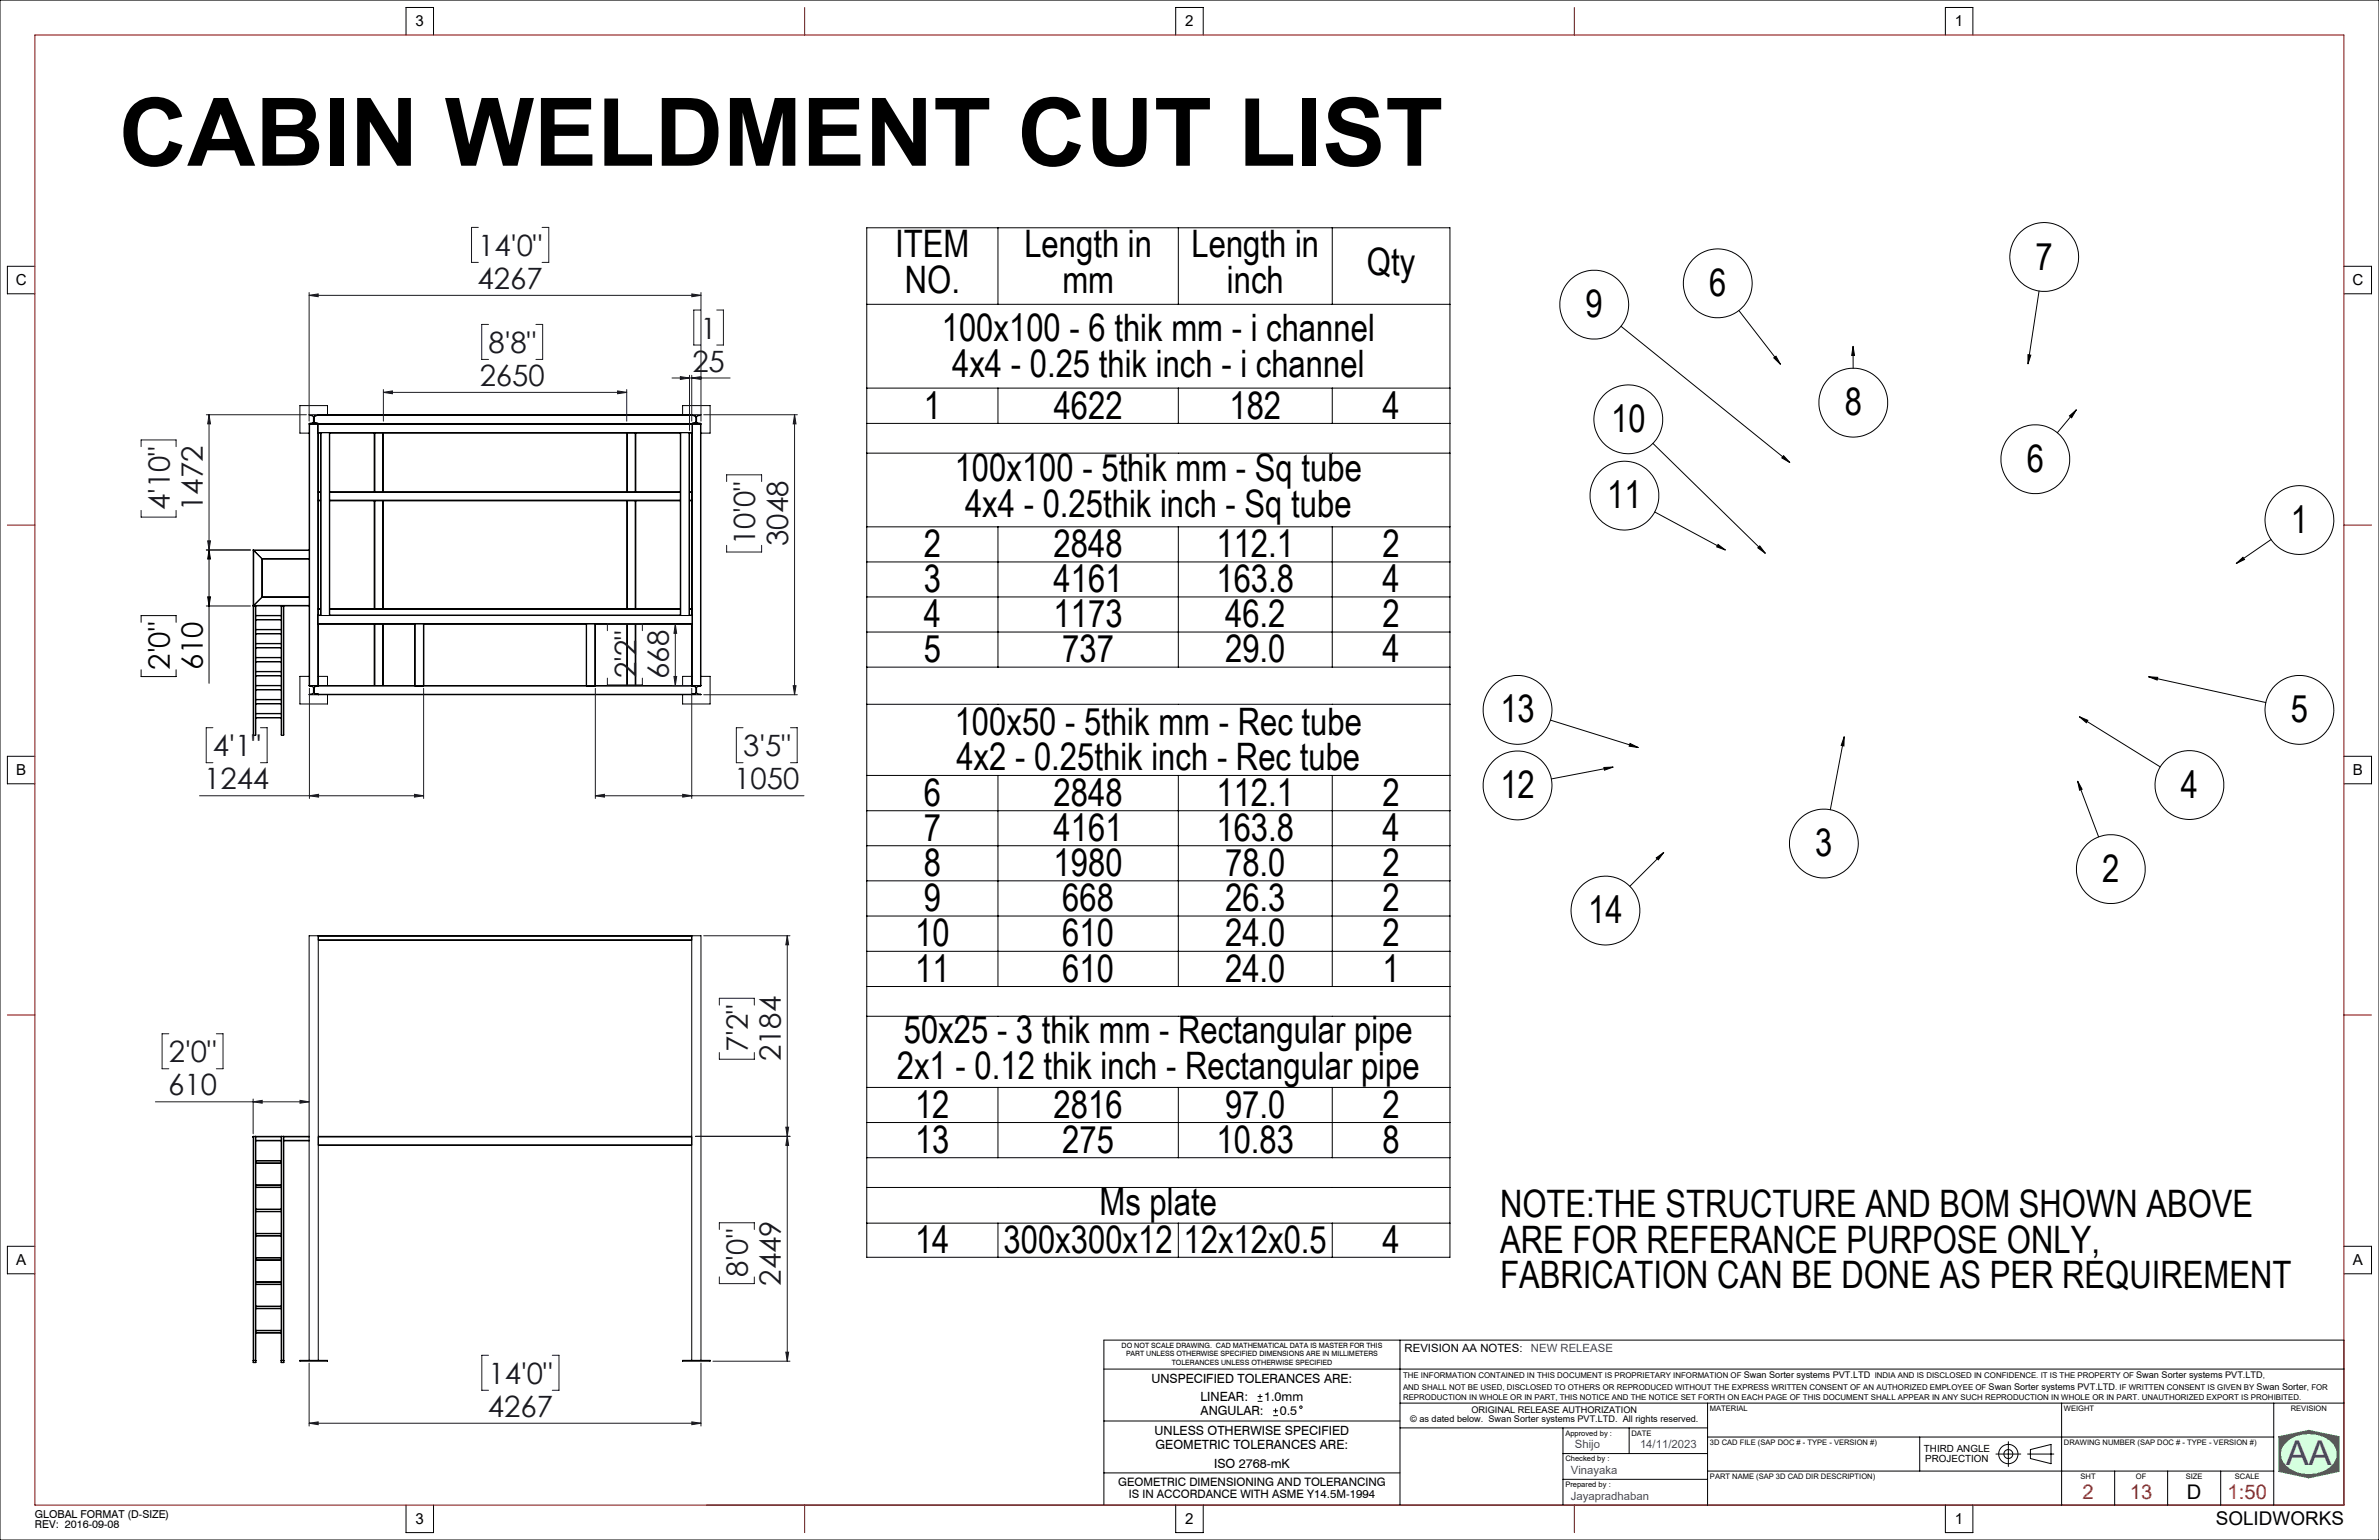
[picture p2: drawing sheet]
<svg xmlns="http://www.w3.org/2000/svg" width="864mm" height="559mm" viewBox="0 0 864 559" stroke-linecap="round" stroke-linejoin="round" font-family="sans-serif">
<defs><g id="words">
<text font-size="34.3" x="43.2" y="60.1">CABIN WELDMENT CUT LIST</text>
<g font-size="13.7">
<text x="325" y="93.4">ITEM</text>
<text x="371.9" y="93.4">Length in</text>
<text x="432.5" y="93.4">Length in</text>
<text x="496.2" y="99.9">Qty</text>
<text x="739" y="97.8">7</text>
<text x="328.5" y="106.3">NO.</text>
<text x="385.6" y="106.3">mm</text>
<text x="445.4" y="106.3">inch</text>
<text x="620.5" y="107.4">6</text>
<text x="575.6" y="115.1">9</text>
<text x="341.9" y="123.8">100x100 - 6 thik mm - i channel</text>
<text x="345.6" y="136.7">4x4 - 0.25 thik inch - i channel</text>
<text x="335.3" y="151.9">1</text>
<text x="382.5" y="151.9">4622</text>
<text x="446.3" y="151.9">182</text>
<text x="501.9" y="151.9">4</text>
<text x="669.7" y="150.7">8</text>
<text x="584.8" y="156.7">10</text>
<text x="735.7" y="171.2">6</text>
<text x="346.6" y="174.7">100x100 - 5thik mm - Sq tube</text>
<text x="583.4" y="184.4">11</text>
<text x="350.3" y="187.6">4x4 - 0.25thik inch - Sq tube</text>
<text x="831.6" y="193.3">1</text>
<text x="335.3" y="202.1">2</text>
<text x="382.5" y="202.1">2848</text>
<text x="441.6" y="202.1">112.1</text>
<text x="501.8" y="202.1">2</text>
<text x="335.3" y="214.9">3</text>
<text x="382.5" y="214.9">4161</text>
<text x="441.6" y="214.9">163.8</text>
<text x="501.8" y="214.9">4</text>
<text x="335.3" y="227.6">4</text>
<text x="382.5" y="227.6">1173</text>
<text x="444.7" y="227.6">46.2</text>
<text x="501.8" y="227.6">2</text>
<text x="335.3" y="240.3">5</text>
<text x="385.6" y="240.3">737</text>
<text x="444.7" y="240.3">29.0</text>
<text x="501.8" y="240.3">4</text>
<text x="544.6" y="262.1">13</text>
<text x="831.6" y="262.1">5</text>
<text x="346.6" y="266.7">100x50 - 5thik mm - Rec tube</text>
<text x="347.2" y="279.5">4x2 - 0.25thik inch - Rec tube</text>
<text x="335.3" y="292.4">6</text>
<text x="382.5" y="292.4">2848</text>
<text x="441.6" y="292.4">112.1</text>
<text x="501.8" y="292.4">2</text>
<text x="544.6" y="289.6">12</text>
<text x="791.7" y="289.4">4</text>
<text x="335.3" y="305.2">7</text>
<text x="382.5" y="305.2">4161</text>
<text x="441.6" y="305.2">163.8</text>
<text x="501.8" y="305.2">4</text>
<text x="659" y="310.6">3</text>
<text x="335.3" y="317.9">8</text>
<text x="382.5" y="317.9">1980</text>
<text x="444.7" y="317.9">78.0</text>
<text x="501.8" y="317.9">2</text>
<text x="763.2" y="319.9">2</text>
<text x="335.3" y="330.7">9</text>
<text x="385.6" y="330.7">668</text>
<text x="444.7" y="330.7">26.3</text>
<text x="501.8" y="330.7">2</text>
<text x="576.6" y="335">14</text>
<text x="332.2" y="343.4">10</text>
<text x="385.6" y="343.4">610</text>
<text x="444.7" y="343.4">24.0</text>
<text x="501.8" y="343.4">2</text>
<text x="332.2" y="356.2">11</text>
<text x="385.6" y="356.2">610</text>
<text x="444.7" y="356.2">24.0</text>
<text x="501.8" y="356.2">1</text>
<text x="328.1" y="378.6">50x25 - 3 thik mm - Rectangular pipe</text>
<text x="325.6" y="391.5">2x1 - 0.12 thik inch - Rectangular pipe</text>
<text x="332.2" y="405.6">12</text>
<text x="382.5" y="405.6">2816</text>
<text x="444.7" y="405.6">97.0</text>
<text x="501.8" y="405.6">2</text>
<text x="332.2" y="418.4">13</text>
<text x="385.6" y="418.4">275</text>
<text x="441.6" y="418.4">10.83</text>
<text x="501.8" y="418.4">8</text>
<text x="399.2" y="440.7">Ms plate</text>
<text x="544.6" y="441.6">NOTE:THE STRUCTURE AND BOM SHOWN ABOVE</text>
<text x="332.2" y="454.7">14</text>
<text x="364.3" y="454.7">300x300x12</text>
<text x="429.7" y="454.7">12x12x0.5</text>
<text x="501.8" y="454.7">4</text>
<text x="544.6" y="454.5">ARE FOR REFERANCE PURPOSE ONLY,</text>
<text x="544.6" y="467.4">FABRICATION CAN BE DONE AS PER REQUIREMENT</text>
</g>
<text font-size="12.4" fill="#00f" x="829.9" y="531.7">AA</text>
<g font-size="10.7" fill="#191924">
<text x="173.6" y="92.9">14'0&quot;</text>
<text x="173.4" y="104.8">4267</text>
<text x="254.3" y="122.9">1</text>
<text x="177.3" y="128.1">8'8&quot;</text>
<text x="251.3" y="134.8">25</text>
<text x="174.1" y="140">2650</text>
<text x="61.6" y="185.2" transform="rotate(-90 61.6 185.2)">4'10&quot;</text>
<text x="73.6" y="185.4" transform="rotate(-90 73.6 185.4)">1472</text>
<text x="274.2" y="197.9" transform="rotate(-90 274.2 197.9)">10'0&quot;</text>
<text x="286.1" y="198.1" transform="rotate(-90 286.1 198.1)">3048</text>
<text x="230.9" y="246.1" transform="rotate(-90 230.9 246.1)">2'2&quot;</text>
<text x="242.8" y="246.3" transform="rotate(-90 242.8 246.3)">668</text>
<text x="77.3" y="274.4">4'1&quot;</text>
<text x="269.7" y="274.4">3'5&quot;</text>
<text x="74.1" y="286.4">1244</text>
<text x="266.5" y="286.4">1050</text>
<text x="271.5" y="381.9" transform="rotate(-90 271.5 381.9)">7'2&quot;</text>
<text x="61.3" y="385.5">2'0&quot;</text>
<text x="283.5" y="385.1" transform="rotate(-90 283.5 385.1)">2184</text>
<text x="61" y="397.5">610</text>
<text x="271.5" y="463.3" transform="rotate(-90 271.5 463.3)">8'0&quot;</text>
<text x="283.5" y="466.5" transform="rotate(-90 283.5 466.5)">2449</text>
<text x="177.4" y="502.1">14'0&quot;</text>
<text x="177.1" y="514.1">4267</text>
</g>
<g font-size="10.7">
<text x="61.6" y="243" transform="rotate(-90 61.6 243)">2'0&quot;</text>
<text x="73.6" y="243.3" transform="rotate(-90 73.6 243.3)">610</text>
</g>
<g font-size="7.3" fill="#f00">
<text x="756" y="543.9">2</text>
<text x="773.2" y="543.9">13</text>
<text x="808.6" y="543.9">1:50</text>
</g>
<text font-size="7.3" x="793.9" y="543.9">D</text>
<text font-size="6.9" x="804.3" y="553.3">SOLIDWORKS</text>
<g font-size="5.5">
<text x="150.9" y="9.5">3</text>
<text x="430.3" y="9.5">2</text>
<text x="709.7" y="9.5">1</text>
<text x="5.7" y="103.4">C</text>
<text x="853.9" y="103.4">C</text>
<text x="5.9" y="281.2">B</text>
<text x="854.1" y="281.2">B</text>
<text x="5.9" y="459">A</text>
<text x="854.1" y="459">A</text>
<text x="150.9" y="552.9">3</text>
<text x="430.3" y="552.9">2</text>
<text x="709.7" y="552.9">1</text>
</g>
<g font-size="4.6">
<text x="418" y="501.9">UNSPECIFIED TOLERANCES ARE:</text>
<text x="435.8" y="508.4">LINEAR:</text>
<text x="458.9" y="508.4">1.0mm</text>
<text x="435.8" y="513.6">ANGULAR:</text>
<text x="464.6" y="513.6">0.5</text>
<text x="419.1" y="520.7">UNLESS OTHERWISE SPECIFIED</text>
<text x="419.5" y="525.7">GEOMETRIC TOLERANCES ARE:</text>
<text x="440.8" y="532.5">ISO 2768-mK</text>
</g>
<g font-size="4.2">
<text x="406" y="539">GEOMETRIC DIMENSIONING AND TOLERANCING</text>
<text x="409.7" y="543.7">IS IN ACCORDANCE WITH ASME Y14.5M-1994</text>
</g>
<text font-size="4.1" x="509.9" y="490.5">REVISION AA NOTES:</text>
<g font-size="4.1" fill="#00f">
<text x="555.7" y="490.5">NEW RELEASE</text>
<text x="571.7" y="525.6">Shijo</text>
<text x="595.3" y="525.6">14/11/2023</text>
<text x="570.2" y="534.9">Vinayaka</text>
<text x="570.2" y="544.3">Jayapradhaban</text>
</g>
<g font-size="3.9">
<text x="12.7" y="550.7">GLOBAL FORMAT (D-SIZE)</text>
<text x="12.7" y="554.6">REV: 2016-09-08</text>
</g>
<g font-size="3.6">
<text x="698.4" y="527">THIRD ANGLE</text>
<text x="698.9" y="530.3">PROJECTION</text>
</g>
<g font-size="3.3">
<text x="633" y="500.2">Swan Sorter systems PVT.LTD</text>
<text x="775.5" y="500.2">Swan Sorter systems PVT.LTD</text>
<text x="721.9" y="504.3">Swan Sorter systems PVT.LTD</text>
<text x="819.2" y="504.3">Swan Sorter</text>
<text x="511.9" y="515.8">© as dated below. Swan Sorter systems PVT.LTD. All rights reserved.</text>
<text x="534.2" y="512.7">ORIGINAL RELEASE AUTHORIZATION</text>
</g>
<g font-size="2.9">
<text x="509.3" y="500.2">THE INFORMATION CONTAINED IN THIS DOCUMENT IS PROPRIETARY INFORMATION OF</text>
<text x="680.5" y="500.2">INDIA AND IS DISCLOSED IN CONFIDENCE. IT IS THE PROPERTY OF</text>
<text x="821.4" y="500.2">,</text>
<text x="509.3" y="508.1">REPRODUCTION IN WHOLE OR IN PART, THIS NOTICE AND THE NOTICE SET FORTH ON EACH PAGE OF THIS DOCUMENT SHALL APPEAR IN ANY SUCH REPRODUCTION IN WHOLE OR IN PART. UNAUTHORIZED EXPORT IS PROHIBITED.</text>
<text x="509.3" y="504.3">AND SHALL NOT BE USED, DISCLOSED TO OTHERS OR REPRODUCED WITHOUT THE EXPRESS WRITTEN CONSENT OF AN AUTHORIZED EMPLOYEE OF</text>
<text x="767.8" y="504.3">. IF WRITTEN CONSENT IS GIVEN BY</text>
<text x="837.5" y="504.3">, FOR</text>
</g>
<g font-size="2.7">
<text x="620.7" y="511.9">MATERIAL</text>
<text x="749.2" y="511.9">WEIGHT</text>
<text x="831.6" y="511.9">REVISION</text>
<text x="568.2" y="520.9">Approved by :</text>
<text x="592.2" y="520.9">DATE</text>
<text x="620.7" y="524.2">3D CAD FILE (SAP DOC # - TYPE - VERSION #)</text>
<text x="749.2" y="524.2">DRAWING NUMBER (SAP DOC # - TYPE - VERSION #)</text>
<text x="568.2" y="530.2">Checked by :</text>
<text x="568.2" y="539.6">Prepared by :</text>
<text x="620.7" y="536.6">PART NAME (SAP 3D CAD DIR DESCRIPTION)</text>
<text x="755.3" y="536.6">SHT</text>
<text x="775.4" y="536.6">OF</text>
<text x="793.5" y="536.6">SIZE</text>
<text x="811.3" y="536.6">SCALE</text>
</g>
<g font-size="2.6">
<text x="407.1" y="489.1">DO NOT SCALE DRAWING. CAD MATHEMATICAL DATA IS MASTER FOR THIS</text>
<text x="408.8" y="492.1">PART UNLESS OTHERWISE SPECIFIED DIMENSIONS ARE IN MILLIMETERS</text>
<text x="425.3" y="495.1">TOLERANCES UNLESS OTHERWISE SPECIFIED</text>
</g>
</g></defs>
<g fill="none" stroke="#000" stroke-width=".36">
<path d="M112.2 153.8v95.1l1.6 .5-.1 2.2-1.5 .5h142.3l-1.6-.7 .1-2.1 1.5-.5v-95M112.2 153.8l1.6-.6-.1-2.1-1.5-.6h142.3l-1.6 .7v2l1.6 .6M112.2 153.8h142.3M112.4 153.8v95M114 153l.3 .4M114 151.3v1.7M114.3 153.4l1.2 .4M114.3 150.9l-.3 .4M114.3 153.4l1.2 .2M115.4 153.8v95M115.5 150.5v.2M115.5 153.7v.1"/>
<path d="M115.5 153.8l-.1 .2h135.9l-.2-.2M115.5 157.2l-.1-.2h135.9l-.2 .2M115.5 150.5l-1.2 .4M115.5 150.5h.1M115.5 150.7l-1.2 .2M115.5 153.6v.1M115.5 153.8h.1M115.5 157.2v66M115.5 157.2h.9M115.5 150.7h135.6M115.5 153.7h135.6M116.4 157.2l.2-.2v66.3l-.2-.1"/>
<path d="M116.4 157.2v66M118.9 150.5v-3.3h-10v10h3.3M119.7 157.2l-.1-.2v66.3l.1-.1M119.7 157.2h127.2M119.7 157.2v66M135.8 157.2v21.2M136.1 157.2v21.2M138.9 157.2v21.2M139.2 157.2v21.2M227.5 157.2v21.2M227.8 157.2v21.2M230.6 157.2v21.2"/>
<path d="M230.8 157.2v21.2M246.9 157.2l.2-.2v66.3l-.2-.1M246.9 157.2v66M247.8 150.5v-3.3h10v10h-3.3M250.3 157.2l-.2-.2v66.3l.2-.1M250.3 157.2h.8M250.3 157.2v66M251.1 150.5v.2M251.1 153.7v.1M251.1 150.5l1.2 .4M251.1 150.5h.1M251.1 150.7l1.2 .2"/>
<path d="M251.1 153.6v.1M251.1 153.8h.1M251.1 157.2v66M251.3 153.8v95M252.3 153.4l-1.2 .4M252.3 150.9l.4 .4M252.3 153.4l-1.2 .2M252.7 153l-.4 .4M252.7 151.3v1.7M254.3 153.8v95M115.5 178.4h.9M115.5 178.7h.9"/>
<path d="M119.7 178.4h16.1M119.7 178.7h127.2M135.8 178.4h.3M136.1 178.4h2.8M138.9 178.4h.3M139.2 178.4h88.3M227.5 178.4h.3M227.8 178.4h2.8M230.6 178.4h.2M230.8 178.4h16.1M250.3 178.4h.8M250.3 178.7h.8"/>
<path d="M91.9 199.6l.2 67.2M91.9 199.6l.2 .1M91.9 199.6h20.3M92.1 199.7v20M92.1 199.7h20.1M92.1 199.7l2.9 3M115.5 181.8h.9M115.5 181.5h.9M119.7 181.8h16.1M119.7 181.5h127.2M135.8 181.8h.3M135.8 181.8v39"/>
<path d="M136.1 181.8h2.8M136.1 181.8v39M138.9 181.8h.3M138.9 181.8v39M139.2 181.8h88.3M139.2 181.8v39M227.5 181.8h.3M227.5 181.8v39M227.8 181.8h2.8M227.8 181.8v39M230.6 181.8h.2M230.6 181.8v39"/>
<path d="M230.8 181.8h16.1M230.8 181.8v39M250.3 181.8h.8M250.3 181.5h.8M91.9 219.7l.2 .2M91.9 219.9h.1M92.1 219.8h.1M92.1 219.9v46.9M92.1 219.9h.6M92.1 219.8h.6M92.1 219.7l-.1 .1M92.1 219.7h20.1"/>
<path d="M92.7 219.9v46.9M92.9 219.8l-.2 .1M95 202.7l.2 .2M95 202.7h17.2M95 202.7v14M95 216.7l-2.9 3M95 216.7h17.2M95.2 216.5l-.2 .2M95.2 202.9h17M95.2 202.9v13.6M95.2 216.5h17M102.1 219.8l.1 .1"/>
<path d="M102.2 219.8h.1M102.2 219.9v46.9M102.2 219.9h.7M102.2 219.8h.7M102.9 219.9v46.9M103 219.8l-.1 .1M112.2 219.9h-9.2l-.1 46.9M92.9 224.8v.2M92.9 229.9v.1M92.9 234.9v.2M92.9 224.8v-4.9h9.2v4.9M92.9 225v4.9"/>
<path d="M92.9 230v4.9M92.9 235.1v4.9M92.9 224.8h9.2M92.9 223.4h9.2M92.9 223.3h9.2M92.9 225h9.2M92.9 228.5h9.2M92.9 228.4h9.2M92.9 229.9h9.2M92.9 230h9.2M92.9 234.9h9.2M92.9 233.6h9.2"/>
<path d="M92.9 233.5h9.2M92.9 235.1h9.2M92.9 238.7h9.2M92.9 238.5h9.2M102.1 224.8v.2M102.1 229.9v.1M102.1 234.9v.2M102.1 225v4.9M102.1 230v4.9M102.1 235.1v4.9M115.5 223.2l-.1 .1h135.9l-.2-.1M115.5 226.5l-.1-.2h135.9l-.2 .2"/>
<path d="M115.5 226.5v22.3M115.5 223.2h.9M115.5 226.5h35M115.5 220.8h.9M115.5 221.1h.9M119.7 223.2h127.2M119.7 220.8h16.1M119.7 221.1h127.2M135.8 220.8h.3M135.8 226.5v22.3M136.1 220.8h2.8M136.1 226.5v22.3"/>
<path d="M138.9 220.8h.3M138.9 226.5v22.3M139.2 220.8h88.3M139.2 226.5v22.3M150.5 226.5l.2-.2v22.6l-.2-.1M150.5 226.5v22.3M153.9 226.5l-.2-.2v22.6l.2-.1M153.9 226.5h58.9M153.9 226.5v22.3M212.8 226.5l.1-.2v22.6l-.1-.1M212.8 226.5v22.3M216.1 226.5l-.2-.2v22.6l.2-.1"/>
<path d="M216.1 226.5h35M216.1 226.5v22.3M227.5 220.8h.3M227.5 226.5v22.3M227.8 220.8h2.8M227.8 226.5v22.3M230.6 220.8h.2M230.6 226.5v22.3M230.8 220.8h16.1M230.8 226.5v22.3M250.3 223.2h.8M250.3 220.8h.8"/>
<path d="M250.3 221.1h.8M251.1 226.5v22.3M92.9 240v.2M92.9 245.1v.2M92.9 250.2v.2M92.9 255.3v.1M92.9 240.2v4.9M92.9 245.3v4.9M92.9 250.4v4.9M92.9 255.4v4.9M92.9 255.4h9.2M92.9 240h9.2"/>
<path d="M92.9 240.2h9.2M92.9 243.8h9.2M92.9 243.6h9.2M92.9 245.1h9.2M92.9 245.3h9.2M92.9 250.2h9.2M92.9 248.8h9.2M92.9 250.4h9.2M92.9 248.7h9.2M92.9 255.3h9.2M92.9 253.9h9.2M92.9 253.8h9.2"/>
<path d="M92.9 259h9.2M92.9 258.9h9.2M102.1 240v.2M102.1 245.1v.2M102.1 250.2v.2M102.1 255.3v.1M102.1 240.2v4.9M102.1 245.3v4.9M102.1 250.4v4.9M102.1 255.4v4.9M112.2 245.4h-3.3v10h10v-3.3M112.2 248.8h38.3"/>
<path d="M114 251.3l.3 .4M114 249.6v1.7M114.3 249.2l-.3 .4M114.3 251.7l1.2 .4M114.3 251.7l1.2 .2M115.5 251.9v.2M115.5 248.8v.1M115.5 248.8l-1.2 .4M115.5 245.4h3.4v3.4M115.5 248.9v.1M115.5 252.1h.1M115.5 251.9h135.6"/>
<path d="M115.5 249l-1.2 .2M115.5 248.9h135.6M153.9 248.8h58.9M216.1 248.8h38.4M251.1 251.9v.2M251.1 248.8v.1M251.1 248.8l1.2 .4M251.1 245.4h-3.3v3.4M251.1 248.9v.1M251.1 252.1h.1M251.1 249l1.2 .2M252.3 251.7l-1.2 .4"/>
<path d="M252.3 249.2l.4 .4M252.3 251.7l-1.2 .2M252.7 251.3l-.4 .4M252.7 249.6v1.7M254.5 245.4h3.3v10h-10v-3.3M92.1 266.8h.6M92.9 260.3v.2M92.9 260.5l-.2 6.3M92.9 260.5h9.2M92.9 260.3h9.2M102.1 260.3v.2M102.1 260.5l.1 6.3"/>
<path d="M102.2 266.8h.7M115.5 339.5v154.1M115.5 339.7h135.6M251.1 339.5v154.1M115.5 341h135.6M115.5 341.2h135.6M91.9 412.5h.1M91.9 412.4v81.9M91.9 412.4v.1M92.1 412.3l-.2 .1M92.1 412.3h20.1M92.1 412.3v82.1"/>
<path d="M92.9 412.4l-.2 82M92.9 412.7v8.4M92.9 414h9.2M92.9 412.5h9.2M92.9 413.8h9.2M102.1 412.7v8.4M102.1 412.4l.1 82M103 412.4l-.1 82M103 412.7v81.6M103 414h9.2M103 412.5h9.2M103 413.8h9.2"/>
<path d="M115.5 412.3h135.6M115.5 415.4h135.6M115.5 412.6h135.6M115.5 415.6h135.6M92.9 421.1v.2M92.9 429.9v.2M92.9 438.7v.2M92.9 422.1h9.2M92.9 422h9.2M92.9 421.3h9.2M92.9 421.1h9.2M92.9 421.3v8.6"/>
<path d="M92.9 430.1v8.6M92.9 438.9v8.6M92.9 430.1h9.2M92.9 429.9h9.2M92.9 430.9h9.2M92.9 430.7h9.2M92.9 438.9h9.2M92.9 438.7h9.2M92.9 439.6h9.2M92.9 439.7h9.2M102.1 421.1v.2M102.1 429.9v.2"/>
<path d="M102.1 438.7v.2M102.1 421.3v8.6M102.1 430.1v8.6M102.1 438.9v8.6M92.9 447.5v.2M92.9 456.3v.2M92.9 447.7v8.6M92.9 456.5v8.6M92.9 448.3h9.2M92.9 447.7h9.2M92.9 447.5h9.2M92.9 448.5h9.2"/>
<path d="M92.9 456.5h9.2M92.9 456.3h9.2M92.9 457.1h9.2M92.9 457.3h9.2M102.1 447.5v.2M102.1 456.3v.2M102.1 447.7v8.6M102.1 456.5v8.6M92.9 465.1v.2M92.9 473.9v.2M92.9 465.3v8.6M92.9 474.1v8.6"/>
<path d="M92.9 465.3h9.2M92.9 465.1h9.2M92.9 466.1h9.2M92.9 465.9h9.2M92.9 474.1h9.2M92.9 473.9h9.2M92.9 474.7h9.2M92.9 474.9h9.2M102.1 465.1v.2M102.1 473.9v.2M102.1 465.3v8.6M102.1 474.1v8.6"/>
<path d="M91.9 494.3l.2 .2M91.9 493.7l.2-.1zM92 494.3l.1 .1M92.1 493.6h.6M92.1 494.4h.6M92.7 493.6l.2 .1M92.7 493.6v.8M92.9 482.7v.2M92.9 482.9l-.2 11.6M92.9 483.6h9.2M92.9 482.9h9.2M92.9 483.7h9.2"/>
<path d="M92.9 482.7h9.2M102.1 482.7v.2M102.1 494.3l.1 .2M102.1 482.9v11.4M102.2 493.6h.1M102.1 494.3l.1 .1M102.2 493.6h.7M102.2 494.4h.7M102.9 493.6h.1M103 494.3l-.1 .1M103 494.3l-.1 .2M108.9 493.6h10v.3h-10z"/>
<path d="M112.2 493.6v-154.1h142.3v154.1M247.8 493.6h10v.3h-10z"/>
</g>
<path d="M827.2 521.3l10.9-2.3 11 2.3v12.6l-11 2.4-10.9-2.4zM829.9 523.5a12.5 12.5 0 0 1 17 .6 6 6 0 0 1-2.9 9.4 12.4 12.4 0 0 1-14.9-2.7 5.5 5.5 0 0 1 .8-7.3z" fill="none" stroke="#00e138" stroke-width=".36"/>
<path d="M827.2 521.3v12.6l10.9 2.4 11-2.4v-12.6l-11-2.3zM830.1 523.3a12.6 12.6 0 0 1 16.9 .9 6 6 0 0 1-2.6 9.1 12.4 12.4 0 0 1-15.3-2.5 5.6 5.6 0 0 1 1-7.5z" fill-rule="evenodd" fill="#0c3"/>
<path d="M830.1 523.3a12.6 12.6 0 0 1 16.9 .9 6 6 0 0 1-2.6 9.1 12.4 12.4 0 0 1-15.3-2.5 5.6 5.6 0 0 1 1-7.5z" fill-rule="evenodd" fill="#d5ffdf"/>
<g fill="none" stroke="#000" stroke-width=".36">
<path d="M0 0h863.6v558.8h-863.6zM147.4 12.7v-10h10v10M426.8 12.7v-10h10v10M706.2 12.7v-10h10v10M12.7 96.6h-10v10h10M314.6 82.7h211.7v373.5h-211.7zM362.3 82.7v27.7M427.7 82.7v27.7M483.6 82.7v27.7M850.9 96.6h10v10h-10M314.6 110.4h211.7M588.4 118.4l61.3 49.4"/>
<path d="M631.2 112.7l15.1 19.5M740.2 105.6l-4 26.4M643.9 129.9l.8-.6 1.6 2.9zM672.7 125.7v7.9M672.7 125.7l.5 3.3h-1zM736.2 128.7l1 .2-1 3.1zM314.6 140.8h211.7M314.6 153.6h211.7M362.3 140.8v12.8M427.7 140.8v12.8M483.6 140.8v12.8M751.2 150.9l2.5-2.2-1.7 2.9z"/>
<path d="M753.7 148.7l-6.9 8.3M314.6 164.4h211.7M600 160.9l40.8 39.9M647.5 165.3l2.2 2.5-2.9-1.6zM74.9 199.6h16M75.9 199.6v48.3M75.9 199.6l.5 3.2h-1zM314.6 191.2h211.7M362.3 191.2v50.9M427.7 191.2v50.9M483.6 191.2v50.9M600.7 185.8l25.6 13.8"/>
<path d="M623.7 197.6l2.6 2-3.1-1.2zM638.1 198.8l.7-.7 2 2.7zM824.4 195.8l-12.6 8.7M74.9 219.9h16M75.4 216.6h1l-.5 3.3zM314.6 203.9h211.7M314.6 216.6h211.7M811.8 204.5l2.4-2.3 .6 .8zM51.2 225.8v-2.4h12.7v2.4M314.6 229.3h211.7M51.2 243v2.5h12.7v-2.5M314.6 242.1h211.7"/>
<path d="M314.6 255.6h211.7M780 245.6l42.5 9.3M780 245.6l3.3 .2-.2 1zM12.7 274.4h-10v10h10M562.8 261.3l31.9 10M582.2 278.5l3.4-.2-3.2 1.2zM585.6 278.3l-22.5 4.3M591.7 269.8l3 1.5-3.3-.5zM669.5 267.3l-5.1 26.5M669.5 267.3l-.1 3.4-1-.2zM754.8 260.1l29.4 18.2M754.8 260.1l3.1 1.3-.5 .9z"/>
<path d="M850.9 274.4h10v10h-10M314.6 281.4h211.7M314.6 294.2h211.7M362.3 281.4v76.6M427.7 281.4v76.6M483.6 281.4v76.6M754.2 283.5l7.6 20.2M754.2 283.5l1.6 2.9-.9 .3zM314.6 306.9h211.7M314.6 319.6h211.7M601.2 311.3l2.8-2-2 2.7zM604 309.3l-12.4 12.3"/>
<path d="M314.6 332.4h211.7M314.6 345.2h211.7M314.6 358h211.7M314.6 368.8h211.7M314.6 394.6h211.7M362.3 394.6v25.5M427.7 394.6v25.5M483.6 394.6v25.5M314.6 407.3h211.7M314.6 420.1h211.7M314.6 430.9h211.7M12.7 452.2h-10v10h10"/>
<path d="M314.6 443.8h211.7M362.3 443.8v12.4M427.7 443.8v12.4M483.6 443.8v12.4M850.9 452.2h10v10h-10M400.7 496.8h450.2M508.2 486.3v59.8M400.7 515.6h107.5M456.5 508.5h1.8M456.5 506.7h1.8M457.4 505.8v1.8M462.2 513.7h1.7"/>
<path d="M462.2 511.9h1.7M463.1 511v1.8M508.2 509.1h342.7M508.2 518.1h111.7M567.4 518.1v28M591.4 518.1v9.3M619.9 509.1v37M748.4 509.1v37M825.4 509.1v37M400.7 534.5h107.5M567.4 527.4h52.5M567.4 536.8h52.5"/>
<path d="M619.9 521.4h205.5M619.9 533.8h205.5M696.9 521.4v12.4M724.5 527.6h9.1M729.1 523.1v9M736 527.6h9.6M737.1 526l7.4-1.9v7l-7.4-1.9zM767.6 533.8v12.3M786.9 533.8v12.3M806.1 533.8v12.3M147.4 546.1v10h10v-10M400.7 546.1v-59.8h450.2v59.8h-594.4"/>
<path d="M426.8 546.1v10h10v-10M706.2 546.1v10h10v-10"/>
<circle cx="742.1" cy="93.2" r="12.5"/>
<circle cx="578.7" cy="110.6" r="12.5"/>
<circle cx="623.6" cy="102.8" r="12.5"/>
<circle cx="591.1" cy="152.2" r="12.5"/>
<circle cx="672.8" cy="146.1" r="12.5"/>
<circle cx="589.7" cy="179.8" r="12.5"/>
<circle cx="738.8" cy="166.6" r="12.5"/>
<circle cx="834.7" cy="188.7" r="12.5"/>
<circle cx="550.9" cy="257.6" r="12.5"/>
<circle cx="834.7" cy="257.6" r="12.5"/>
<circle cx="550.9" cy="285" r="12.5"/>
<circle cx="794.8" cy="284.9" r="12.5"/>
<circle cx="662.1" cy="306.1" r="12.5"/>
<circle cx="766.3" cy="315.4" r="12.5"/>
<circle cx="582.8" cy="330.4" r="12.5"/>
<circle cx="472.2" cy="510.6" r=".44"/>
<circle cx="729.1" cy="527.6" r="1.62"/>
<circle cx="729.1" cy="527.6" r="3.5"/>
</g>
<g fill="none" stroke="#191924" stroke-width=".36">
<path d="M173.6 82.5h-2.4v12.7h2.4M196.8 82.5h2.4v12.7h-2.4M112.2 107.2l3.3-.6v1.1zM112.2 106.2v46.6M112.2 107.2h142.3M177.3 117.7h-2.4v12.7h2.4M194.6 117.7h2.4v12.7h-2.4M251.1 106.6l3.4 .6-3.4 .5zM254.3 112.5h-2.5v12.7h2.5M254.5 106.2v46.6M260.2 112.5h2.4v12.7h-2.4M243.9 137.2h21.1"/>
<path d="M247 136.7l3.3 .5-3.3 .5zM250.3 136.2v20M251.1 137.2l3.3-.5v1zM251.1 136.2v16.6M74.9 150.5h36.3M75.9 150.5v49.1M75.9 150.5l.5 3.3h-1zM139.2 142.4l3.3-.5v1zM139.2 141.4v11.4M139.2 142.4h88.3M224.2 141.9l3.3 .5-3.3 .5zM227.5 141.4v11.4"/>
<path d="M255.4 150.5h34.1M288.4 150.5l.6 3.3h-1.1zM288.4 150.5v101.6M51.2 162.1v-2.5h12.7v2.5M263.8 174.7v-2.4h12.7v2.4M51.2 185.2v2.4h12.7v-2.4M74.9 199.6h16M75.4 196.3h1l-.5 3.3zM263.8 197.9v2.4h12.7v-2.4M220.5 228.8v-2.4h12.7v2.4M245.1 226.5v22.3M245.1 226.5l.5 3.3h-.9z"/>
<path d="M112.3 249.8v39.9M153.8 249.8v39.9M216.1 249.8v39.9M220.5 246.1v2.4h12.7v-2.4M244.2 248.8h6.1M244.7 245.5h.9l-.5 3.3zM251.1 249.8v39.9M255.4 252.1h34.1M287.9 248.8h1.1l-.6 3.3zM77.3 264.1h-2.4v12.7h2.4M94.5 264.1h2.5v12.7h-2.5M269.7 264.1h-2.4v12.7h2.4"/>
<path d="M286.9 264.1h2.5v12.7h-2.5M72.4 288.7h81.4M112.3 288.7l3.3-.5v1zM150.5 288.2l3.3 .5-3.3 .5zM216.1 288.7l3.3-.5v1zM216.1 288.7h75.8M247.8 288.2l3.3 .5-3.3 .5zM255.4 339.5h31.4M285.8 339.5l.5 3.3h-1zM285.8 339.5v154.4M61.3 375.1h-2.5v12.7h2.5M78.5 375.1h2.5v12.7h-2.5"/>
<path d="M261.1 364.7v-2.5h12.7v2.5M56.4 399.8h55.8M91.9 399.8l3.3-.5v1zM91.9 398.8v12.6M108.9 399.3l3.3 .5-3.3 .5zM261.1 381.9v2.5h12.7v-2.5M252.5 412.3h34.3M285.3 409h1l-.5 3.3zM285.8 412.3l.5 3.3h-1zM261.1 446.1v-2.4h12.7v2.4M261.1 463.3v2.5h12.7v-2.5M112.2 494.6v22.9"/>
<path d="M177.3 491.8h-2.4v12.7h2.4M200.5 491.8h2.4v12.7h-2.4M254.5 494.6v22.9M258.8 493.9h28M285.3 490.6h1l-.5 3.3zM112.2 516.4h142.3M112.2 516.4l3.3-.5v1.1zM251.1 515.9l3.4 .5-3.4 .6z"/>
</g>
<path d="M12.7 12.7h838.2v533.4h-838.2zM292.1 2.7v10M571.5 2.7v10M2.7 190.5h10M850.9 190.5h10M2.7 368.3h10M850.9 368.3h10M292.1 546.1v10M571.5 546.1v10" fill="none" stroke="#800000" stroke-width=".36"/>
<g fill="#000">
<path d="M75.9 199.6l.5 3.2h-1zM75.4 216.6h1l-.5 3.3z"/>
<path d="M811.8 204.5l2.4-2.3 .6 .8zM601.2 311.3l2.8-2-2 2.7zM582.2 278.5l3.4-.2-3.2 1.2zM669.5 267.3l-.1 3.4-1-.2zM591.7 269.8l3 1.5-3.3-.5zM638.1 198.8l.7-.7 2 2.7zM647.5 165.3l2.2 2.5-2.9-1.6zM643.9 129.9l.8-.6 1.6 2.9zM736.2 128.7l1 .2-1 3.1zM751.2 150.9l2.5-2.2-1.7 2.9zM672.7 125.7l.5 3.3h-1zM754.8 260.1l3.1 1.3-.5 .9zM754.2 283.5l1.6 2.9-.9 .3zM780 245.6l3.3 .2-.2 1zM623.7 197.6l2.6 2-3.1-1.2z"/>
</g>
<g fill="#191924">
<path d="M112.3 288.7l3.3-.5v1zM150.5 288.2l3.3 .5-3.3 .5zM216.1 288.7l3.3-.5v1zM247.8 288.2l3.3 .5-3.3 .5zM139.2 142.4l3.3-.5v1zM224.2 141.9l3.3 .5-3.3 .5zM247 136.7l3.3 .5-3.3 .5zM251.1 137.2l3.3-.5v1zM112.2 107.2l3.3-.6v1.1zM251.1 106.6l3.4 .6-3.4 .5z"/>
<path d="M91.9 399.8l3.3-.5v1zM108.9 399.3l3.3 .5-3.3 .5zM112.2 516.4l3.3-.5v1.1zM251.1 515.9l3.4 .5-3.4 .6z"/>
<path d="M287.9 248.8h1.1l-.6 3.3zM288.4 150.5l.6 3.3h-1.1z"/>
<path d="M285.3 490.6h1l-.5 3.3zM285.8 412.3l.5 3.3h-1zM285.3 409h1l-.5 3.3zM285.8 339.5l.5 3.3h-1z"/>
<path d="M244.7 245.5h.9l-.5 3.3zM245.1 226.5l.5 3.3h-.9z"/>
<path d="M75.9 150.5l.5 3.3h-1zM75.4 196.3h1l-.5 3.3z"/>
</g>
<use href="#words"/>
</svg>
